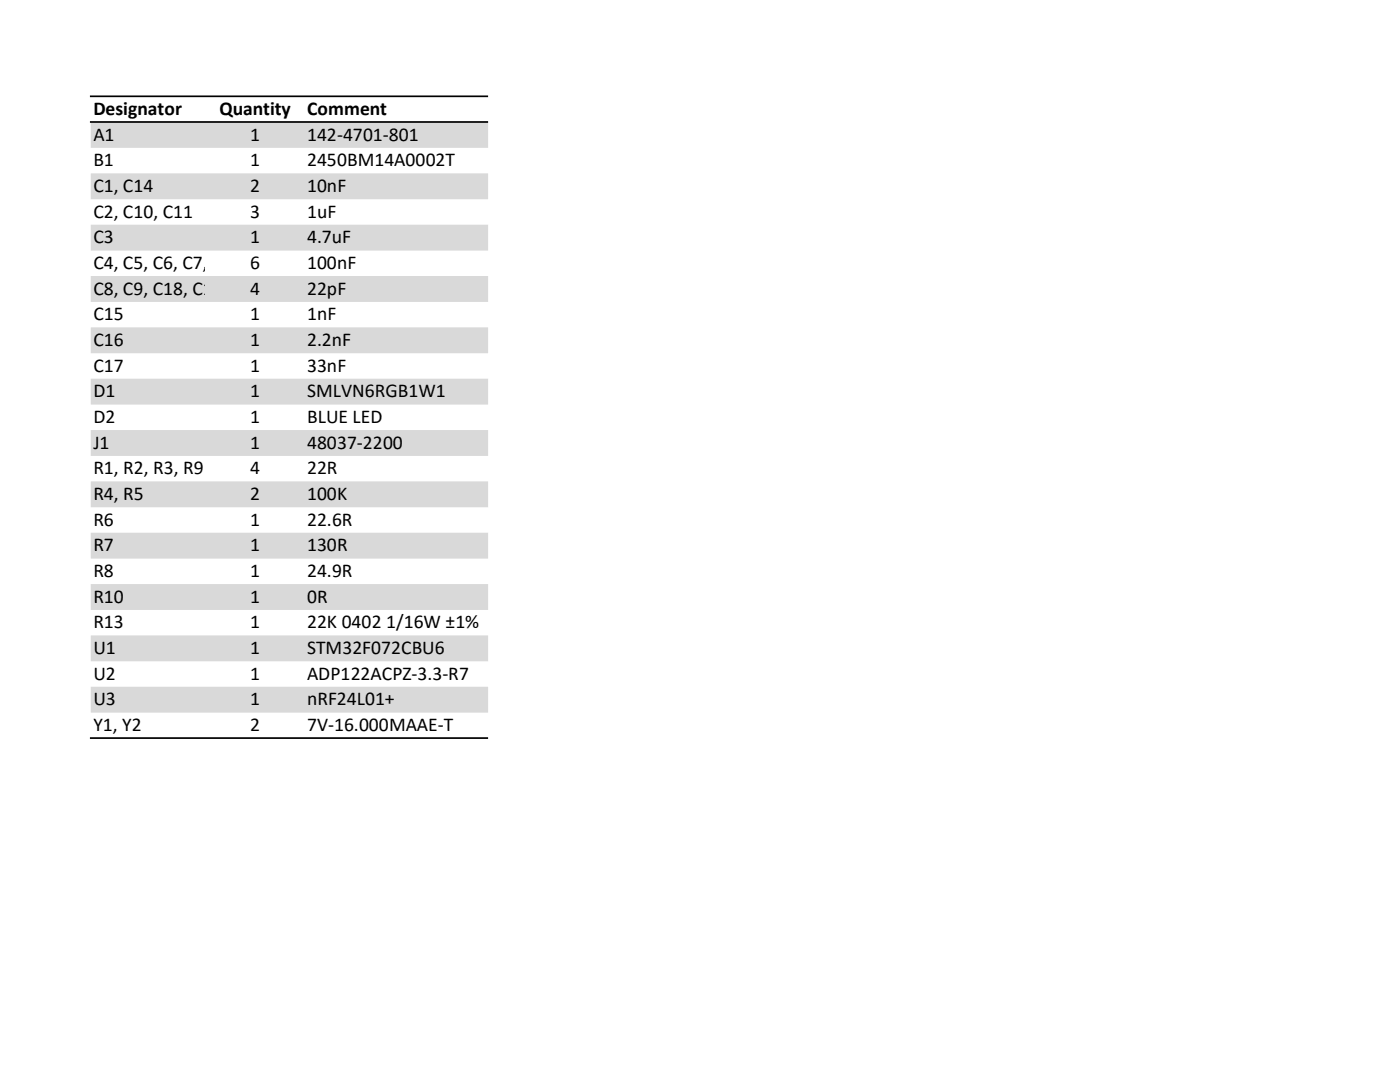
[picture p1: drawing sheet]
<svg xmlns="http://www.w3.org/2000/svg" width="279mm" height="216mm" viewBox="0 0 279 216" stroke-linecap="round" stroke-linejoin="round" font-family="sans-serif">
<defs><g id="words">
<g font-size="3.9">
<text x="18.6" y="22.9">Designator</text>
<text x="43.8" y="22.9">Quantity</text>
<text x="61.3" y="22.9">Comment</text>
<text x="18.6" y="28.1">A1</text>
<text x="49.9" y="28.1">1</text>
<text x="61.3" y="28.1">142-4701-801</text>
<text x="18.6" y="33.2">B1</text>
<text x="49.9" y="33.2">1</text>
<text x="61.3" y="33.2">2450BM14A0002T</text>
<text x="18.6" y="38.3">C1, C14</text>
<text x="49.9" y="38.3">2</text>
<text x="61.3" y="38.3">10nF</text>
<text x="18.6" y="43.4">C2, C10, C11</text>
<text x="49.9" y="43.4">3</text>
<text x="61.3" y="43.4">1uF</text>
<text x="18.6" y="48.6">C3</text>
<text x="18.6" y="53.7">C4, C5, C6, C7, C12, C13</text>
<text x="49.9" y="48.6">1</text>
<text x="49.9" y="53.7">6</text>
<text x="61.3" y="48.6">4.7uF</text>
<text x="61.3" y="53.7">100nF</text>
<text x="18.6" y="58.8">C8, C9, C18, C19</text>
<text x="49.9" y="58.8">4</text>
<text x="61.3" y="58.8">22pF</text>
<text x="18.6" y="63.9">C15</text>
<text x="49.9" y="63.9">1</text>
<text x="61.3" y="63.9">1nF</text>
<text x="18.6" y="69">C16</text>
<text x="49.9" y="69">1</text>
<text x="61.3" y="69">2.2nF</text>
<text x="18.6" y="74.2">C17</text>
<text x="49.9" y="74.2">1</text>
<text x="61.3" y="74.2">33nF</text>
<text x="18.6" y="79.3">D1</text>
<text x="49.9" y="79.3">1</text>
<text x="61.3" y="79.3">SMLVN6RGB1W1</text>
<text x="18.6" y="84.4">D2</text>
<text x="18.6" y="89.5">J1</text>
<text x="49.9" y="84.4">1</text>
<text x="49.9" y="89.5">1</text>
<text x="61.3" y="84.4">BLUE LED</text>
<text x="61.3" y="89.5">48037-2200</text>
<text x="18.6" y="94.7">R1, R2, R3, R9</text>
<text x="49.9" y="94.7">4</text>
<text x="61.3" y="94.7">22R</text>
<text x="18.6" y="99.8">R4, R5</text>
<text x="49.9" y="99.8">2</text>
<text x="61.3" y="99.8">100K</text>
<text x="18.6" y="104.9">R6</text>
<text x="49.9" y="104.9">1</text>
<text x="61.3" y="104.9">22.6R</text>
<text x="18.6" y="110">R7</text>
<text x="49.9" y="110">1</text>
<text x="61.3" y="110">130R</text>
<text x="18.6" y="115.1">R8</text>
<text x="49.9" y="115.1">1</text>
<text x="61.3" y="115.1">24.9R</text>
<text x="18.6" y="120.3">R10</text>
<text x="18.6" y="125.4">R13</text>
<text x="49.9" y="120.3">1</text>
<text x="49.9" y="125.4">1</text>
<text x="61.3" y="120.3">0R</text>
<text x="61.3" y="125.4">22K 0402 1/16W ±1%</text>
<text x="18.6" y="130.5">U1</text>
<text x="49.9" y="130.5">1</text>
<text x="61.3" y="130.5">STM32F072CBU6</text>
<text x="18.6" y="135.6">U2</text>
<text x="49.9" y="135.6">1</text>
<text x="61.3" y="135.6">ADP122ACPZ-3.3-R7</text>
<text x="18.6" y="140.8">U3</text>
<text x="49.9" y="140.8">1</text>
<text x="61.3" y="140.8">nRF24L01+</text>
<text x="18.6" y="145.9">Y1, Y2</text>
<text x="49.9" y="145.9">2</text>
<text x="61.3" y="145.9">7V-16.000MAAE-T</text>
</g>
</g></defs>
<path d="M18.1 24.3h79.3v5.2h-79.3zM18.1 34.6h79.3v5.2h-79.3zM18.1 44.8h79.3v5.2h-79.3zM18.1 55.1h79.3v5.1h-79.3zM18.1 65.3h79.3v5.2h-79.3zM18.1 75.6h79.3v5.1h-79.3zM18.1 85.8h79.3v5.2h-79.3zM18.1 96.1h79.3v5.1h-79.3zM18.1 106.3h79.3v5.2h-79.3zM18.1 116.5h79.3v5.2h-79.3zM18.1 126.8h79.3v5.2h-79.3zM18.1 137h79.3v5.2h-79.3z" fill-rule="evenodd" fill="#d9d9d9"/>
<path d="M17.9 19h79.5v.4h-79.5zM17.9 24.2h79.5v.3h-79.5zM17.9 147.1h79.5v.3h-79.5z" fill-rule="evenodd" fill="#000"/>
<use href="#words"/>
</svg>
